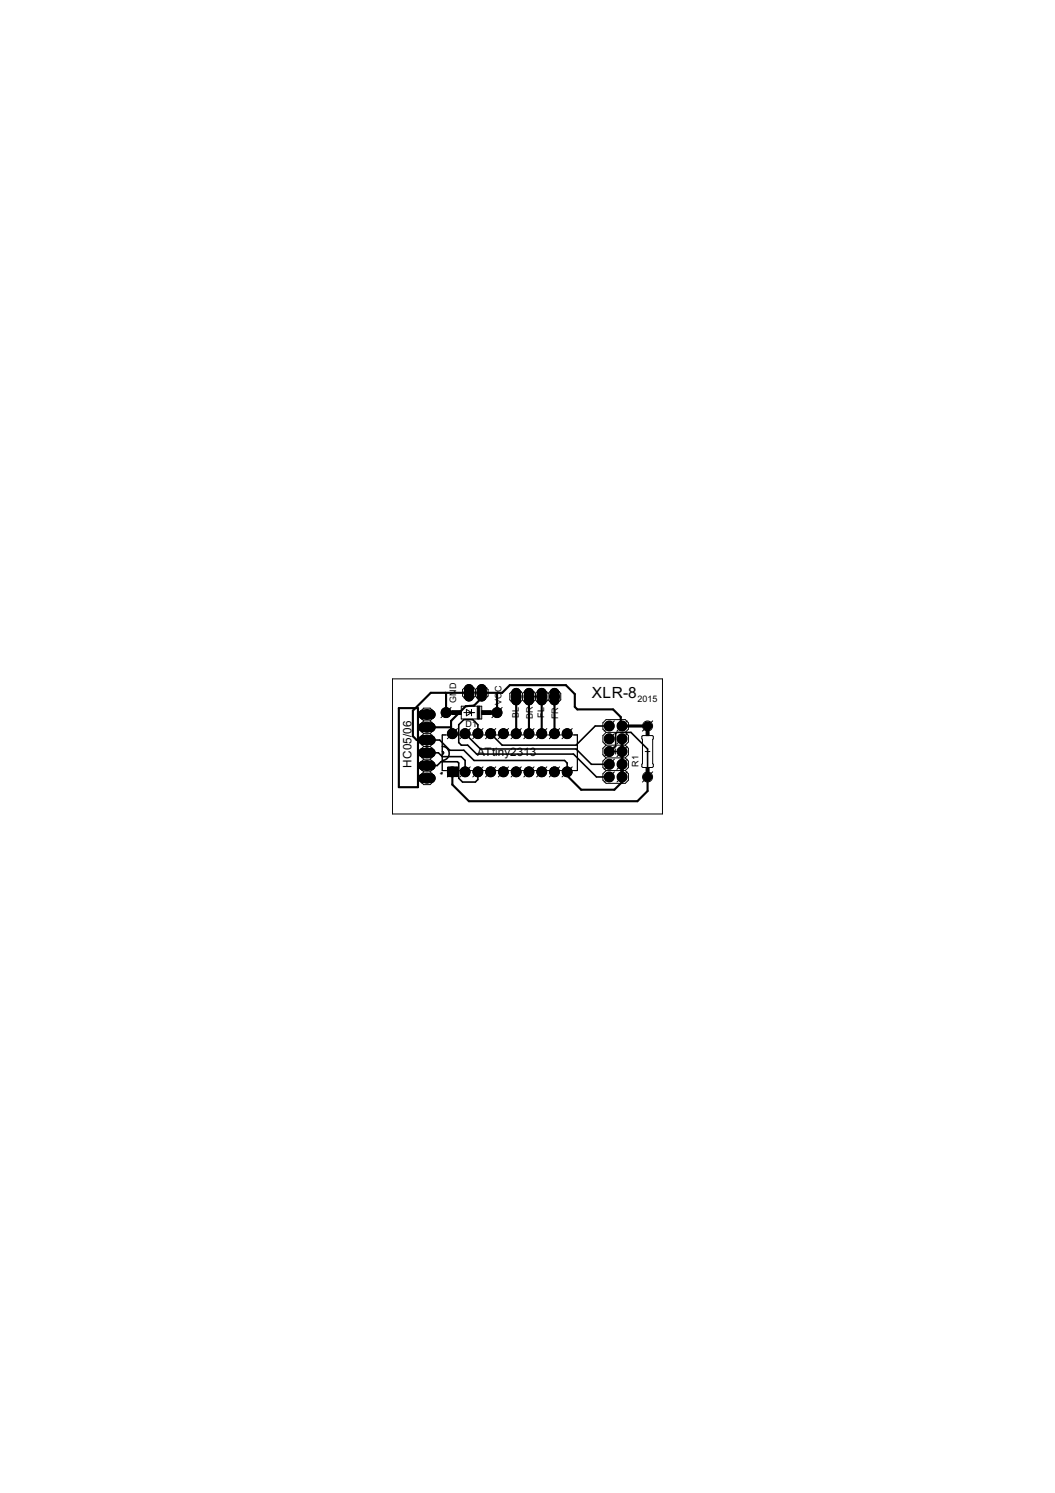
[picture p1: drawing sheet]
<svg xmlns="http://www.w3.org/2000/svg" width="210mm" height="297mm" viewBox="0 0 210 297" stroke-linecap="round" stroke-linejoin="round" font-family="sans-serif">
<defs><g id="words">
<text font-size="3.4" x="117.7" y="138.9">XLR-8</text>
<g font-size="2.6">
<text x="81.9" y="152.8" transform="rotate(-90 81.9 152.8)">HC05/06</text>
<text x="94.9" y="150.4">ATtiny2313</text>
</g>
<g font-size="2">
<text x="90.8" y="139.8" transform="rotate(-90 90.8 139.8)">GND</text>
<text x="99.8" y="140.3" transform="rotate(-90 99.8 140.3)">VCC</text>
<text x="103.2" y="142.9" transform="rotate(-90 103.2 142.9)">BL</text>
<text x="106" y="143.1" transform="rotate(-90 106 143.1)">BR</text>
<text x="108.3" y="142.9" transform="rotate(-90 108.3 142.9)">FL</text>
<text x="111.1" y="143.1" transform="rotate(-90 111.1 143.1)">FR</text>
<text x="126.8" y="139.6">2015</text>
<text x="92.6" y="144.7">D1</text>
<text x="88.9" y="154.2" transform="rotate(-90 88.9 154.2)">*</text>
<text x="127.1" y="152.5" transform="rotate(-90 127.1 152.5)">R1</text>
</g>
</g></defs>
<g fill="#000" stroke="#000" stroke-width=".2">
<path d="M92.6 136.5a.88 .88 0 0 1 .9-.3 .88 .88 0 0 1 .7 .8v1.7a.87 .87 0 0 1-.9 .8 .87 .87 0 0 1-.9-.8v-1.7zM95.1 136.5a.88 .88 0 0 1 1-.3 .88 .88 0 0 1 .6 .8v1.7a.87 .87 0 0 1-.9 .8 .87 .87 0 0 1-.8-.8v-1.7zM102 137.3a.88 .88 0 0 1 .9-.3 .88 .88 0 0 1 .7 .7v1.8a.87 .87 0 0 1-.9 .7 .87 .87 0 0 1-.9-.7v-1.8zM104.5 137.3a.88 .88 0 0 1 1-.3 .88 .88 0 0 1 .6 .7v1.8a.87 .87 0 0 1-.9 .7 .87 .87 0 0 1-.8-.7v-1.8zM107.1 137.3a.88 .88 0 0 1 .9-.3 .88 .88 0 0 1 .6 .7v1.8a.87 .87 0 0 1-.8 .7 .87 .87 0 0 1-.9-.7v-1.8zM109.6 137.3a.88 .88 0 0 1 .9-.3 .88 .88 0 0 1 .7 .7v1.8a.87 .87 0 0 1-.9 .7 .87 .87 0 0 1-.8-.7v-1.8zM83.5 141.6l.6-.3h1.7a.87 .87 0 0 1 .8 .9 .87 .87 0 0 1-.8 .8h-1.7a.88 .88 0 0 1-.6-1.4zM83.5 144.2l.6-.4h1.7a.87 .87 0 0 1 .8 .9 .87 .87 0 0 1-.8 .9h-1.7a.88 .88 0 0 1-.6-1.4zM83.5 146.7l.6-.3h1.7a.87 .87 0 0 1 .8 .8 .87 .87 0 0 1-.8 .9h-1.7a.88 .88 0 0 1-.6-1.4zM83.5 149.2l.6-.3h1.7a.87 .87 0 0 1 .8 .9 .87 .87 0 0 1-.8 .8h-1.7a.88 .88 0 0 1-.6-1.4zM83.5 151.8l.6-.4h1.7a.87 .87 0 0 1 .8 .9 .87 .87 0 0 1-.8 .9h-1.7a.88 .88 0 0 1-.6-1.4zM83.5 154.3l.6-.3h1.7a.87 .87 0 0 1 .8 .8 .87 .87 0 0 1-.8 .9h-1.7a.88 .88 0 0 1-.6-1.4z"/>
<path d="M89.1 152.6h1.8v1.9h-1.8z"/>
<circle cx="121.2" cy="147" r=".94"/>
<circle cx="121.2" cy="154.6" r=".94"/>
<circle cx="121.2" cy="152.1" r=".94"/>
<circle cx="121.2" cy="144.4" r=".94"/>
<circle cx="121.2" cy="149.5" r=".94"/>
<circle cx="121.2" cy="144.4" r=".83"/>
<circle cx="123.8" cy="147" r=".94"/>
<circle cx="123.8" cy="152.1" r=".94"/>
<circle cx="123.8" cy="149.5" r=".94"/>
<circle cx="123.8" cy="154.6" r=".94"/>
<circle cx="123.8" cy="144.4" r=".94"/>
<circle cx="128.8" cy="144.4" r=".83"/>
<circle cx="128.8" cy="154.6" r=".83"/>
</g>
<g fill="#000" stroke="#000" stroke-width=".2">
<circle cx="88.8" cy="141.8" r=".93"/>
<circle cx="90" cy="146" r=".93"/>
<circle cx="92.5" cy="153.6" r=".93"/>
<circle cx="92.5" cy="146" r=".93"/>
<circle cx="95.1" cy="153.6" r=".93"/>
<circle cx="95.1" cy="146" r=".93"/>
<circle cx="97.6" cy="146" r=".93"/>
<circle cx="97.6" cy="153.6" r=".93"/>
<circle cx="98.9" cy="141.8" r=".93"/>
<circle cx="100.2" cy="146" r=".93"/>
<circle cx="100.2" cy="153.6" r=".93"/>
<circle cx="102.7" cy="153.6" r=".93"/>
<circle cx="102.7" cy="146" r=".93"/>
<circle cx="105.2" cy="146" r=".93"/>
<circle cx="105.2" cy="153.6" r=".93"/>
<circle cx="107.8" cy="153.6" r=".93"/>
<circle cx="107.8" cy="146" r=".93"/>
<circle cx="110.3" cy="146" r=".93"/>
<circle cx="110.3" cy="153.6" r=".93"/>
<circle cx="112.8" cy="153.6" r=".93"/>
<circle cx="112.8" cy="146" r=".93"/>
</g>
<path d="M84.9 152.3h2.1l.7-.7h3.3l.3 .2v3l.7 .8h2.6l.5-.5v-1.5M84.9 147.2h2.6l2 2.1h2.8l2 2h18l.5 .5v1.8M84.9 149.8h2.3l.8 .7h3.8l.7 .8v2.3M92.5 146l3.1 3h19l3.1 3.1h3.5M95.1 146v-1.8l-1-1h-1.8l-1 1v3.5l.5 .6h1.2l1.8 1.7h19.3l4.6 4.6h2.5M121.2 144.4h-2.8l-3.8 3.9h-14.7l-2.3-2.3M121.2 149.5h.3l1-1v-2.5l.2-.3h2.8l3.3 3.3v5.6" fill="none" stroke="#000" stroke-width=".32"/>
<path d="M123.8 144.4h5M123.8 147v8.6" fill="none" stroke="#000" stroke-width=".61"/>
<path d="M88.6 137.8l.2 .2v3.8M93.3 137.8h-7.6l-3.6 3.6v5.1l.8 .7h2M99 137.8l-.1 .2v3.8M102.7 138.6v7.4M105.2 138.6v7.4M107.8 138.6v7.4M110.3 138.6v7.4M84.9 144.7h4.8M90 153.6v2.5l3.3 3.3h33.5l2-2v-2.8M112.8 153.6v.7l2.8 2.8h6.6l1.6-1.5M123.8 144.4l-.3-.2v-1.5l-1.5-1.6h-7.1l-.5-.5v-2.5l-1.8-1.8h-11.2l-1.5 1.5h-4.1v1.1l-1.5 1.5-1.6 .1-3 2.9v2.3l.3 .3" fill="none" stroke="#000" stroke-width=".42"/>
<circle cx="121.2" cy="144.4" r=".51" fill="#fff" stroke="#000" stroke-width=".2"/>
<circle cx="123.8" cy="144.4" r=".83" fill="#000" stroke="#000" stroke-width=".2"/>
<circle cx="123.8" cy="144.4" r=".51" fill="#fff" stroke="#000" stroke-width=".2"/>
<circle cx="121.2" cy="147" r=".83" fill="#000" stroke="#000" stroke-width=".2"/>
<circle cx="121.2" cy="147" r=".51" fill="#fff" stroke="#000" stroke-width=".2"/>
<circle cx="123.8" cy="147" r=".83" fill="#000" stroke="#000" stroke-width=".2"/>
<circle cx="123.8" cy="147" r=".51" fill="#fff" stroke="#000" stroke-width=".2"/>
<circle cx="121.2" cy="149.5" r=".83" fill="#000" stroke="#000" stroke-width=".2"/>
<circle cx="121.2" cy="149.5" r=".51" fill="#fff" stroke="#000" stroke-width=".2"/>
<circle cx="123.8" cy="149.5" r=".83" fill="#000" stroke="#000" stroke-width=".2"/>
<circle cx="123.8" cy="149.5" r=".51" fill="#fff" stroke="#000" stroke-width=".2"/>
<circle cx="121.2" cy="152.1" r=".83" fill="#000" stroke="#000" stroke-width=".2"/>
<circle cx="121.2" cy="152.1" r=".51" fill="#fff" stroke="#000" stroke-width=".2"/>
<circle cx="123.8" cy="152.1" r=".83" fill="#000" stroke="#000" stroke-width=".2"/>
<circle cx="123.8" cy="152.1" r=".51" fill="#fff" stroke="#000" stroke-width=".2"/>
<circle cx="121.2" cy="154.6" r=".83" fill="#000" stroke="#000" stroke-width=".2"/>
<circle cx="121.2" cy="154.6" r=".51" fill="#fff" stroke="#000" stroke-width=".2"/>
<circle cx="123.8" cy="154.6" r=".83" fill="#000" stroke="#000" stroke-width=".2"/>
<circle cx="123.8" cy="154.6" r=".51" fill="#fff" stroke="#000" stroke-width=".2"/>
<path d="M84.2 142.2h1.5" fill="none" stroke="#000" stroke-width="1.5"/>
<circle cx="84.9" cy="142.2" r=".51" fill="#fff" stroke="#000" stroke-width=".2"/>
<path d="M84.2 144.7h1.5" fill="none" stroke="#000" stroke-width="1.5"/>
<circle cx="84.9" cy="144.7" r=".51" fill="#fff" stroke="#000" stroke-width=".2"/>
<path d="M84.2 147.2h1.5" fill="none" stroke="#000" stroke-width="1.5"/>
<circle cx="84.9" cy="147.2" r=".51" fill="#fff" stroke="#000" stroke-width=".2"/>
<path d="M84.2 149.8h1.5" fill="none" stroke="#000" stroke-width="1.5"/>
<circle cx="84.9" cy="149.8" r=".51" fill="#fff" stroke="#000" stroke-width=".2"/>
<path d="M84.2 152.3h1.5" fill="none" stroke="#000" stroke-width="1.5"/>
<circle cx="84.9" cy="152.3" r=".51" fill="#fff" stroke="#000" stroke-width=".2"/>
<path d="M84.2 154.8h1.5" fill="none" stroke="#000" stroke-width="1.5"/>
<circle cx="84.9" cy="154.8" r=".51" fill="#fff" stroke="#000" stroke-width=".2"/>
<path d="M93.3 137.1v1.5" fill="none" stroke="#000" stroke-width="1.5"/>
<circle cx="93.3" cy="137.8" r=".51" fill="#fff" stroke="#000" stroke-width=".2"/>
<path d="M95.8 137.1v1.5" fill="none" stroke="#000" stroke-width="1.5"/>
<circle cx="95.8" cy="137.8" r=".51" fill="#fff" stroke="#000" stroke-width=".2"/>
<circle cx="128.8" cy="154.6" r=".71" fill="#000" stroke="#000" stroke-width=".2"/>
<circle cx="128.8" cy="154.6" r=".4" fill="#fff" stroke="#000" stroke-width=".2"/>
<circle cx="128.8" cy="144.4" r=".71" fill="#000" stroke="#000" stroke-width=".2"/>
<circle cx="128.8" cy="144.4" r=".4" fill="#fff" stroke="#000" stroke-width=".2"/>
<path d="M89.2 152.7h1.6v1.7h-1.6z" fill="#000" stroke="#000" stroke-width=".2"/>
<circle cx="90" cy="153.6" r=".55" fill="#fff" stroke="#000" stroke-width=".2"/>
<circle cx="92.5" cy="153.6" r=".85" fill="#000" stroke="#000" stroke-width=".2"/>
<circle cx="92.5" cy="153.6" r=".55" fill="#fff" stroke="#000" stroke-width=".2"/>
<circle cx="95.1" cy="153.6" r=".85" fill="#000" stroke="#000" stroke-width=".2"/>
<circle cx="95.1" cy="153.6" r=".55" fill="#fff" stroke="#000" stroke-width=".2"/>
<circle cx="97.6" cy="153.6" r=".85" fill="#000" stroke="#000" stroke-width=".2"/>
<circle cx="97.6" cy="153.6" r=".55" fill="#fff" stroke="#000" stroke-width=".2"/>
<circle cx="100.2" cy="153.6" r=".85" fill="#000" stroke="#000" stroke-width=".2"/>
<circle cx="100.2" cy="153.6" r=".55" fill="#fff" stroke="#000" stroke-width=".2"/>
<circle cx="102.7" cy="153.6" r=".85" fill="#000" stroke="#000" stroke-width=".2"/>
<circle cx="102.7" cy="153.6" r=".55" fill="#fff" stroke="#000" stroke-width=".2"/>
<circle cx="105.2" cy="153.6" r=".85" fill="#000" stroke="#000" stroke-width=".2"/>
<circle cx="105.2" cy="153.6" r=".55" fill="#fff" stroke="#000" stroke-width=".2"/>
<circle cx="107.8" cy="153.6" r=".85" fill="#000" stroke="#000" stroke-width=".2"/>
<circle cx="107.8" cy="153.6" r=".55" fill="#fff" stroke="#000" stroke-width=".2"/>
<circle cx="110.3" cy="153.6" r=".85" fill="#000" stroke="#000" stroke-width=".2"/>
<circle cx="110.3" cy="153.6" r=".55" fill="#fff" stroke="#000" stroke-width=".2"/>
<circle cx="112.8" cy="153.6" r=".85" fill="#000" stroke="#000" stroke-width=".2"/>
<circle cx="112.8" cy="153.6" r=".55" fill="#fff" stroke="#000" stroke-width=".2"/>
<circle cx="112.8" cy="146" r=".85" fill="#000" stroke="#000" stroke-width=".2"/>
<circle cx="112.8" cy="146" r=".55" fill="#fff" stroke="#000" stroke-width=".2"/>
<circle cx="110.3" cy="146" r=".85" fill="#000" stroke="#000" stroke-width=".2"/>
<circle cx="110.3" cy="146" r=".55" fill="#fff" stroke="#000" stroke-width=".2"/>
<circle cx="107.8" cy="146" r=".85" fill="#000" stroke="#000" stroke-width=".2"/>
<circle cx="107.8" cy="146" r=".55" fill="#fff" stroke="#000" stroke-width=".2"/>
<circle cx="105.2" cy="146" r=".85" fill="#000" stroke="#000" stroke-width=".2"/>
<circle cx="105.2" cy="146" r=".55" fill="#fff" stroke="#000" stroke-width=".2"/>
<circle cx="102.7" cy="146" r=".85" fill="#000" stroke="#000" stroke-width=".2"/>
<circle cx="102.7" cy="146" r=".55" fill="#fff" stroke="#000" stroke-width=".2"/>
<circle cx="100.2" cy="146" r=".85" fill="#000" stroke="#000" stroke-width=".2"/>
<circle cx="100.2" cy="146" r=".55" fill="#fff" stroke="#000" stroke-width=".2"/>
<circle cx="97.6" cy="146" r=".85" fill="#000" stroke="#000" stroke-width=".2"/>
<circle cx="97.6" cy="146" r=".55" fill="#fff" stroke="#000" stroke-width=".2"/>
<circle cx="95.1" cy="146" r=".85" fill="#000" stroke="#000" stroke-width=".2"/>
<circle cx="95.1" cy="146" r=".55" fill="#fff" stroke="#000" stroke-width=".2"/>
<circle cx="92.5" cy="146" r=".85" fill="#000" stroke="#000" stroke-width=".2"/>
<circle cx="92.5" cy="146" r=".55" fill="#fff" stroke="#000" stroke-width=".2"/>
<circle cx="90" cy="146" r=".85" fill="#000" stroke="#000" stroke-width=".2"/>
<circle cx="90" cy="146" r=".55" fill="#fff" stroke="#000" stroke-width=".2"/>
<path d="M110.3 137.8v1.6" fill="none" stroke="#000" stroke-width="1.5"/>
<circle cx="110.3" cy="138.6" r=".51" fill="#fff" stroke="#000" stroke-width=".2"/>
<path d="M107.8 137.8v1.6" fill="none" stroke="#000" stroke-width="1.5"/>
<circle cx="107.8" cy="138.6" r=".51" fill="#fff" stroke="#000" stroke-width=".2"/>
<path d="M105.2 137.8v1.6" fill="none" stroke="#000" stroke-width="1.5"/>
<circle cx="105.2" cy="138.6" r=".51" fill="#fff" stroke="#000" stroke-width=".2"/>
<path d="M102.7 137.8v1.6" fill="none" stroke="#000" stroke-width="1.5"/>
<circle cx="102.7" cy="138.6" r=".51" fill="#fff" stroke="#000" stroke-width=".2"/>
<circle cx="88.8" cy="141.8" r=".85" fill="#000" stroke="#000" stroke-width=".2"/>
<circle cx="88.8" cy="141.8" r=".55" fill="#fff" stroke="#000" stroke-width=".2"/>
<circle cx="98.9" cy="141.8" r=".85" fill="#000" stroke="#000" stroke-width=".2"/>
<circle cx="98.9" cy="141.8" r=".55" fill="#fff" stroke="#000" stroke-width=".2"/>
<circle cx="121.2" cy="144.4" r=".83" fill="#000" stroke="#000" stroke-width=".2"/>
<circle cx="121.2" cy="144.4" r=".51" fill="#fff" stroke="#000" stroke-width=".2"/>
<circle cx="123.8" cy="144.4" r=".83" fill="#000" stroke="#000" stroke-width=".2"/>
<circle cx="123.8" cy="144.4" r=".51" fill="#fff" stroke="#000" stroke-width=".2"/>
<circle cx="121.2" cy="147" r=".83" fill="#000" stroke="#000" stroke-width=".2"/>
<circle cx="121.2" cy="147" r=".51" fill="#fff" stroke="#000" stroke-width=".2"/>
<circle cx="123.8" cy="147" r=".83" fill="#000" stroke="#000" stroke-width=".2"/>
<circle cx="123.8" cy="147" r=".51" fill="#fff" stroke="#000" stroke-width=".2"/>
<circle cx="121.2" cy="149.5" r=".83" fill="#000" stroke="#000" stroke-width=".2"/>
<circle cx="121.2" cy="149.5" r=".51" fill="#fff" stroke="#000" stroke-width=".2"/>
<circle cx="123.8" cy="149.5" r=".83" fill="#000" stroke="#000" stroke-width=".2"/>
<circle cx="123.8" cy="149.5" r=".51" fill="#fff" stroke="#000" stroke-width=".2"/>
<circle cx="121.2" cy="152.1" r=".83" fill="#000" stroke="#000" stroke-width=".2"/>
<circle cx="121.2" cy="152.1" r=".51" fill="#fff" stroke="#000" stroke-width=".2"/>
<circle cx="123.8" cy="152.1" r=".83" fill="#000" stroke="#000" stroke-width=".2"/>
<circle cx="123.8" cy="152.1" r=".51" fill="#fff" stroke="#000" stroke-width=".2"/>
<circle cx="121.2" cy="154.6" r=".83" fill="#000" stroke="#000" stroke-width=".2"/>
<circle cx="121.2" cy="154.6" r=".51" fill="#fff" stroke="#000" stroke-width=".2"/>
<circle cx="123.8" cy="154.6" r=".83" fill="#000" stroke="#000" stroke-width=".2"/>
<circle cx="123.8" cy="154.6" r=".51" fill="#fff" stroke="#000" stroke-width=".2"/>
<path d="M84.2 142.2h1.5" fill="none" stroke="#000" stroke-width="1.5"/>
<circle cx="84.9" cy="142.2" r=".51" fill="#fff" stroke="#000" stroke-width=".2"/>
<path d="M84.2 144.7h1.5" fill="none" stroke="#000" stroke-width="1.5"/>
<circle cx="84.9" cy="144.7" r=".51" fill="#fff" stroke="#000" stroke-width=".2"/>
<path d="M84.2 147.2h1.5" fill="none" stroke="#000" stroke-width="1.5"/>
<circle cx="84.9" cy="147.2" r=".51" fill="#fff" stroke="#000" stroke-width=".2"/>
<path d="M84.2 149.8h1.5" fill="none" stroke="#000" stroke-width="1.5"/>
<circle cx="84.9" cy="149.8" r=".51" fill="#fff" stroke="#000" stroke-width=".2"/>
<path d="M84.2 152.3h1.5" fill="none" stroke="#000" stroke-width="1.5"/>
<circle cx="84.9" cy="152.3" r=".51" fill="#fff" stroke="#000" stroke-width=".2"/>
<path d="M84.2 154.8h1.5" fill="none" stroke="#000" stroke-width="1.5"/>
<circle cx="84.9" cy="154.8" r=".51" fill="#fff" stroke="#000" stroke-width=".2"/>
<path d="M93.3 137.1v1.5" fill="none" stroke="#000" stroke-width="1.5"/>
<circle cx="93.3" cy="137.8" r=".51" fill="#fff" stroke="#000" stroke-width=".2"/>
<path d="M95.8 137.1v1.5" fill="none" stroke="#000" stroke-width="1.5"/>
<circle cx="95.8" cy="137.8" r=".51" fill="#fff" stroke="#000" stroke-width=".2"/>
<circle cx="128.8" cy="154.6" r=".71" fill="#000" stroke="#000" stroke-width=".2"/>
<circle cx="128.8" cy="154.6" r=".4" fill="#fff" stroke="#000" stroke-width=".2"/>
<circle cx="128.8" cy="144.4" r=".71" fill="#000" stroke="#000" stroke-width=".2"/>
<circle cx="128.8" cy="144.4" r=".4" fill="#fff" stroke="#000" stroke-width=".2"/>
<path d="M89.2 152.7h1.6v1.7h-1.6z" fill="#000" stroke="#000" stroke-width=".2"/>
<circle cx="90" cy="153.6" r=".55" fill="#fff" stroke="#000" stroke-width=".2"/>
<circle cx="92.5" cy="153.6" r=".85" fill="#000" stroke="#000" stroke-width=".2"/>
<circle cx="92.5" cy="153.6" r=".55" fill="#fff" stroke="#000" stroke-width=".2"/>
<circle cx="95.1" cy="153.6" r=".85" fill="#000" stroke="#000" stroke-width=".2"/>
<circle cx="95.1" cy="153.6" r=".55" fill="#fff" stroke="#000" stroke-width=".2"/>
<circle cx="97.6" cy="153.6" r=".85" fill="#000" stroke="#000" stroke-width=".2"/>
<circle cx="97.6" cy="153.6" r=".55" fill="#fff" stroke="#000" stroke-width=".2"/>
<circle cx="100.2" cy="153.6" r=".85" fill="#000" stroke="#000" stroke-width=".2"/>
<circle cx="100.2" cy="153.6" r=".55" fill="#fff" stroke="#000" stroke-width=".2"/>
<circle cx="102.7" cy="153.6" r=".85" fill="#000" stroke="#000" stroke-width=".2"/>
<circle cx="102.7" cy="153.6" r=".55" fill="#fff" stroke="#000" stroke-width=".2"/>
<circle cx="105.2" cy="153.6" r=".85" fill="#000" stroke="#000" stroke-width=".2"/>
<circle cx="105.2" cy="153.6" r=".55" fill="#fff" stroke="#000" stroke-width=".2"/>
<circle cx="107.8" cy="153.6" r=".85" fill="#000" stroke="#000" stroke-width=".2"/>
<circle cx="107.8" cy="153.6" r=".55" fill="#fff" stroke="#000" stroke-width=".2"/>
<circle cx="110.3" cy="153.6" r=".85" fill="#000" stroke="#000" stroke-width=".2"/>
<circle cx="110.3" cy="153.6" r=".55" fill="#fff" stroke="#000" stroke-width=".2"/>
<circle cx="112.8" cy="153.6" r=".85" fill="#000" stroke="#000" stroke-width=".2"/>
<circle cx="112.8" cy="153.6" r=".55" fill="#fff" stroke="#000" stroke-width=".2"/>
<circle cx="112.8" cy="146" r=".85" fill="#000" stroke="#000" stroke-width=".2"/>
<circle cx="112.8" cy="146" r=".55" fill="#fff" stroke="#000" stroke-width=".2"/>
<circle cx="110.3" cy="146" r=".85" fill="#000" stroke="#000" stroke-width=".2"/>
<circle cx="110.3" cy="146" r=".55" fill="#fff" stroke="#000" stroke-width=".2"/>
<circle cx="107.8" cy="146" r=".85" fill="#000" stroke="#000" stroke-width=".2"/>
<circle cx="107.8" cy="146" r=".55" fill="#fff" stroke="#000" stroke-width=".2"/>
<circle cx="105.2" cy="146" r=".85" fill="#000" stroke="#000" stroke-width=".2"/>
<circle cx="105.2" cy="146" r=".55" fill="#fff" stroke="#000" stroke-width=".2"/>
<circle cx="102.7" cy="146" r=".85" fill="#000" stroke="#000" stroke-width=".2"/>
<circle cx="102.7" cy="146" r=".55" fill="#fff" stroke="#000" stroke-width=".2"/>
<circle cx="100.2" cy="146" r=".85" fill="#000" stroke="#000" stroke-width=".2"/>
<circle cx="100.2" cy="146" r=".55" fill="#fff" stroke="#000" stroke-width=".2"/>
<circle cx="97.6" cy="146" r=".85" fill="#000" stroke="#000" stroke-width=".2"/>
<circle cx="97.6" cy="146" r=".55" fill="#fff" stroke="#000" stroke-width=".2"/>
<circle cx="95.1" cy="146" r=".85" fill="#000" stroke="#000" stroke-width=".2"/>
<circle cx="95.1" cy="146" r=".55" fill="#fff" stroke="#000" stroke-width=".2"/>
<circle cx="92.5" cy="146" r=".85" fill="#000" stroke="#000" stroke-width=".2"/>
<circle cx="92.5" cy="146" r=".55" fill="#fff" stroke="#000" stroke-width=".2"/>
<circle cx="90" cy="146" r=".85" fill="#000" stroke="#000" stroke-width=".2"/>
<circle cx="90" cy="146" r=".55" fill="#fff" stroke="#000" stroke-width=".2"/>
<path d="M110.3 137.8v1.6" fill="none" stroke="#000" stroke-width="1.5"/>
<circle cx="110.3" cy="138.6" r=".51" fill="#fff" stroke="#000" stroke-width=".2"/>
<path d="M107.8 137.8v1.6" fill="none" stroke="#000" stroke-width="1.5"/>
<circle cx="107.8" cy="138.6" r=".51" fill="#fff" stroke="#000" stroke-width=".2"/>
<path d="M105.2 137.8v1.6" fill="none" stroke="#000" stroke-width="1.5"/>
<circle cx="105.2" cy="138.6" r=".51" fill="#fff" stroke="#000" stroke-width=".2"/>
<path d="M102.7 137.8v1.6" fill="none" stroke="#000" stroke-width="1.5"/>
<circle cx="102.7" cy="138.6" r=".51" fill="#fff" stroke="#000" stroke-width=".2"/>
<circle cx="88.8" cy="141.8" r=".85" fill="#000" stroke="#000" stroke-width=".2"/>
<circle cx="88.8" cy="141.8" r=".55" fill="#fff" stroke="#000" stroke-width=".2"/>
<circle cx="98.9" cy="141.8" r=".85" fill="#000" stroke="#000" stroke-width=".2"/>
<circle cx="98.9" cy="141.8" r=".55" fill="#fff" stroke="#000" stroke-width=".2"/>
<g fill="#000" stroke="#000" stroke-width=".2">
<path d="M92.6 136.5a.88 .88 0 0 1 .9-.3 .88 .88 0 0 1 .7 .8v1.7a.87 .87 0 0 1-.9 .8 .87 .87 0 0 1-.9-.8v-1.7zM93 137.6h.6v.5h-.6zM95.1 136.5a.88 .88 0 0 1 1-.3 .88 .88 0 0 1 .6 .8v1.7a.87 .87 0 0 1-.9 .8 .87 .87 0 0 1-.8-.8v-1.7zM95.6 137.6h.5v.5h-.5zM102.4 138.3h.6v.6h-.6zM102 137.3a.88 .88 0 0 1 .9-.3 .88 .88 0 0 1 .7 .7v1.8a.87 .87 0 0 1-.9 .7 .87 .87 0 0 1-.9-.7v-1.8zM105 138.3h.5v.6h-.5zM104.5 137.3a.88 .88 0 0 1 1-.3 .88 .88 0 0 1 .6 .7v1.8a.87 .87 0 0 1-.9 .7 .87 .87 0 0 1-.8-.7v-1.8zM107.5 138.3h.5v.6h-.5zM107.1 137.3a.88 .88 0 0 1 .9-.3 .88 .88 0 0 1 .6 .7v1.8a.87 .87 0 0 1-.8 .7 .87 .87 0 0 1-.9-.7v-1.8zM110.1 138.3h.5v.6h-.5zM109.6 137.3a.88 .88 0 0 1 .9-.3 .88 .88 0 0 1 .7 .7v1.8a.87 .87 0 0 1-.9 .7 .87 .87 0 0 1-.8-.7v-1.8z"/>
<path d="M84.7 152.1h.5v.5h-.5zM84.7 149.5h.5v.5h-.5zM84.7 147h.5v.5h-.5zM84.7 144.4h.5v.5h-.5zM84.7 141.9h.5v.5h-.5zM84.7 154.6h.5v.5h-.5zM83.5 141.6l.6-.3h1.7a.87 .87 0 0 1 .8 .9 .87 .87 0 0 1-.8 .8h-1.7a.88 .88 0 0 1-.6-1.4zM83.5 144.2l.6-.4h1.7a.87 .87 0 0 1 .8 .9 .87 .87 0 0 1-.8 .9h-1.7a.88 .88 0 0 1-.6-1.4zM83.5 146.7l.6-.3h1.7a.87 .87 0 0 1 .8 .8 .87 .87 0 0 1-.8 .9h-1.7a.88 .88 0 0 1-.6-1.4zM83.5 149.2l.6-.3h1.7a.87 .87 0 0 1 .8 .9 .87 .87 0 0 1-.8 .8h-1.7a.88 .88 0 0 1-.6-1.4zM83.5 151.8l.6-.4h1.7a.87 .87 0 0 1 .8 .9 .87 .87 0 0 1-.8 .9h-1.7a.88 .88 0 0 1-.6-1.4zM83.5 154.3l.6-.3h1.7a.87 .87 0 0 1 .8 .8 .87 .87 0 0 1-.8 .9h-1.7a.88 .88 0 0 1-.6-1.4z"/>
<path d="M89.1 152.6h1.8v1.9h-1.8zM89.9 141.4h1.9v.8h-1.9zM95 140.5h.5v2.5h-.5zM95.8 141.4h1.9v.8h-1.9zM121 144.2h.5v.5h-.5zM121 146.7h.5v.5h-.5zM121 149.3h.5v.5h-.5zM121 151.8h.5v.5h-.5zM121 154.3h.5v.5h-.5zM123.5 144.2h.5v.5h-.5zM123.5 146.7h.5v.5h-.5zM123.5 149.3h.5v.5h-.5z"/>
<path d="M123.5 151.8h.5v.5h-.5zM123.5 154.3h.5v.5h-.5zM128.5 145.5h.6v.8h-.6zM128.5 152.7h.6v.8h-.6z"/>
<circle cx="121.2" cy="147" r=".94"/>
<circle cx="121.2" cy="154.6" r=".94"/>
<circle cx="121.2" cy="152.1" r=".94"/>
<circle cx="121.2" cy="144.4" r=".94"/>
<circle cx="121.2" cy="149.5" r=".94"/>
<circle cx="123.8" cy="147" r=".94"/>
<circle cx="123.8" cy="152.1" r=".94"/>
<circle cx="123.8" cy="149.5" r=".94"/>
<circle cx="123.8" cy="154.6" r=".94"/>
<circle cx="123.8" cy="144.4" r=".94"/>
<circle cx="128.8" cy="144.4" r=".83"/>
<circle cx="128.8" cy="154.6" r=".83"/>
</g>
<g fill="#000" stroke="#000" stroke-width=".2">
<circle cx="88.8" cy="141.8" r=".93"/>
<circle cx="90" cy="146" r=".93"/>
<circle cx="92.5" cy="153.6" r=".93"/>
<circle cx="92.5" cy="146" r=".93"/>
<circle cx="95.1" cy="153.6" r=".93"/>
<circle cx="95.1" cy="146" r=".93"/>
<circle cx="97.6" cy="146" r=".93"/>
<circle cx="97.6" cy="153.6" r=".93"/>
<circle cx="98.9" cy="141.8" r=".93"/>
<circle cx="100.2" cy="146" r=".93"/>
<circle cx="100.2" cy="153.6" r=".93"/>
<circle cx="102.7" cy="153.6" r=".93"/>
<circle cx="102.7" cy="146" r=".93"/>
<circle cx="105.2" cy="146" r=".93"/>
<circle cx="105.2" cy="153.6" r=".93"/>
<circle cx="107.8" cy="153.6" r=".93"/>
<circle cx="107.8" cy="146" r=".93"/>
<circle cx="110.3" cy="146" r=".93"/>
<circle cx="110.3" cy="153.6" r=".93"/>
<circle cx="112.8" cy="153.6" r=".93"/>
<circle cx="112.8" cy="146" r=".93"/>
</g>
<path d="M88 148.5a1.4 1.4 0 0 1 1.4 1.4 1.4 1.4 0 0 1-1.4 1.4" fill="none" stroke="#000" stroke-width=".32"/>
<path d="M79.4 140.9h3.8v15.7h-3.8z" fill="none" stroke="#000" stroke-width=".42"/>
<g fill="none" stroke="#000" stroke-width=".2">
<path d="M78.1 135.1h53.7v26.8h-53.7zM94.2 137.8h.8M94.3 136.8l-2 2.1M94.6 137.2l-.7-.6h-1.2l-.7 .6v1.3l.7 .6h1.2l.7-.6M94.6 137.2l.6-.6h1.3l.6 .6v1.3l-.6 .6h-1.3l-.6-.6M94.6 137.2v1.3M96.9 136.8l-2.1 2.1M103.7 137.6l-2 2M104 139.2l.6 .7h1.3l.6-.7M104 138l-.7-.7h-1.2l-.7 .7v1.2l.7 .7h1.2l.7-.7M104 138v1.2M104 138l.6-.7h1.3l.6 .7"/>
<path d="M106.1 138.6h.8M106.3 137.6l-2.1 2M106.5 139.2l.6 .7h1.3l.7-.7M106.5 138l.6-.7h1.3l.7 .7M106.5 138v1.2M108.8 137.6l-2 2M109.1 138l.6-.7h1.3l.6 .7v1.2l-.6 .7h-1.3l-.6-.7M109.1 138v1.2M111.3 137.6l-2 2M84.3 143.4l-.6-.6v-1.3l.6-.6h1.3l.6 .6v1.3l-.6 .6M84.3 153.6l-.6 .6v1.3l.6 .6h1.3l.6-.6v-1.3l-.6-.6M84.3 151h1.3"/>
<path d="M84.3 148.5l-.6 .6v1.3l.6 .6M84.3 153.6h1.3M84.3 151l-.6 .7v1.3l.6 .6M84.3 143.4l-.6 .7v1.2l.6 .7M84.3 146l-.6 .6v1.3l.6 .6M84.3 148.5h1.3M84.3 143.4h1.3M84.3 146h1.3M84.9 148.1v.8M85.6 143.4l.6 .7v1.2l-.6 .7M85.6 146l.6 .6v1.3l-.6 .6M85.6 148.5l.6 .6v1.3l-.6 .6"/>
<path d="M85.6 151l.6 .7v1.3l-.6 .6M86 141.1l-2.1 2.1M86 143.7l-2.1 2M86 146.2l-2.1 2.1M86 148.8l-2.1 2M86 151.3l-2.1 2M86 153.8l-2.1 2.1M88 149.5l.3 .2-.1 .3-.2 .1M88 146.2h26.9v7.1h-26.9zM89.5 146.2v-.8h1.1v.8M89.5 153.3v.8h1.1v-.8M89.7 140.8l-2 2"/>
<path d="M91 152.6l-2 2M91 144.9l-2 2.1M91.8 140.5h4v2.5h-4zM92 153.3v.8h1.1v-.8M92 146.2v-.8h1.1v.8M92.3 141.8h2.1M92.8 141.1l1 .7-1 .6zM93.6 152.6l-2.1 2M93.6 144.9l-2.1 2.1M93.8 141.1v1.3M94.5 153.3v.8h1.2v-.8M94.5 146.2v-.8h1.2v.8"/>
<path d="M96.1 152.6l-2 2M96.1 144.9l-2 2.1M97.1 146.2v-.8h1.1v.8M97.1 153.3v.8h1.1v-.8M98.6 144.9l-2 2.1M98.6 152.6l-2 2M99.6 153.3v.8h1.1v-.8M99.6 146.2v-.8h1.1v.8M99.9 140.8l-2 2M101.2 152.6l-2.1 2M101.2 144.9l-2.1 2.1M102.2 153.3v.8h1.1v-.8"/>
<path d="M102.2 146.2v-.8h1.1v.8M103.7 152.6l-2 2M103.7 144.9l-2 2.1M104.7 153.3v.8h1.1v-.8M104.7 146.2v-.8h1.1v.8M106.3 152.6l-2.1 2M106.3 144.9l-2.1 2.1M107.2 153.3v.8h1.1v-.8M107.2 146.2v-.8h1.1v.8M108.8 152.6l-2 2M108.8 144.9l-2 2.1M109.7 153.3v.8h1.2v-.8"/>
<path d="M109.7 146.2v-.8h1.2v.8M111.3 152.6l-2 2M111.3 144.9l-2 2.1M111.9 146h1.9M112.3 153.3v.8h1.1v-.8M112.3 146.2v-.8h1.1v.8M112.8 145v1.9M113.9 152.6l-2.1 2M113.9 144.9l-2.1 2.1M120.6 145.7l-.6-.6v-1.3l.6-.6h3.8l.6 .6v1.3l-.6 .6M120.6 145.7l-.6 .6v1.3l.6 .7M120.6 148.3l-.6 .6v1.3l.6 .6"/>
<path d="M120.6 150.8l-.6 .6v1.3l.6 .6M120.6 153.3l-.6 .6v1.3l.6 .7h3.8l.6-.7v-1.3l-.6-.6M120.6 145.7h3.8M120.6 148.3h3.8M120.6 150.8h3.8M120.6 153.3h3.8M122 149.5h1M122.2 143.4l-2 2.1M122.2 146l-2 2M122.2 148.5l-2 2M122.2 151l-2 2.1M122.2 153.6l-2 2"/>
<path d="M122.5 149v1M124.4 145.7l.6 .6v1.3l-.6 .7M124.4 148.3l.6 .6v1.3l-.6 .6M124.4 150.8l.6 .6v1.3l-.6 .6M124.8 143.4l-2.1 2.1M124.8 146l-2.1 2M124.8 148.5l-2.1 2M124.8 151l-2.1 2.1M124.8 153.6l-2.1 2M127.8 146.4l1.9-.1 .3 .2-.1 5.4 .1 .5-.2 .3h-1.8l-.3-.2v-.4l.1-.2zM128.4 149.5h.9M128.8 149.1v.9"/>
<path d="M129.9 143.4l-2.1 2.1M129.9 153.6l-2.1 2"/>
<circle cx="93.3" cy="137.8" r=".99"/>
<circle cx="95.8" cy="137.8" r=".99"/>
<circle cx="102.7" cy="138.6" r=".99"/>
<circle cx="105.2" cy="138.6" r=".99"/>
<circle cx="107.8" cy="138.6" r=".99"/>
<circle cx="110.3" cy="138.6" r=".99"/>
<circle cx="84.9" cy="147.2" r=".99"/>
<circle cx="84.9" cy="149.8" r=".99"/>
<circle cx="84.9" cy="142.2" r=".99"/>
<circle cx="84.9" cy="144.7" r=".99"/>
<circle cx="84.9" cy="152.3" r=".99"/>
<circle cx="84.9" cy="154.8" r=".99"/>
<circle cx="88.8" cy="141.8" r=".99"/>
<circle cx="90" cy="146" r=".99"/>
<circle cx="90" cy="153.6" r=".99"/>
<circle cx="92.5" cy="146" r=".99"/>
<circle cx="92.5" cy="153.6" r=".99"/>
<circle cx="95.1" cy="153.6" r=".99"/>
<circle cx="95.1" cy="146" r=".99"/>
<circle cx="97.6" cy="146" r=".99"/>
<circle cx="97.6" cy="153.6" r=".99"/>
<circle cx="98.9" cy="141.8" r=".99"/>
<circle cx="100.2" cy="153.6" r=".99"/>
<circle cx="100.2" cy="146" r=".99"/>
<circle cx="102.7" cy="153.6" r=".99"/>
<circle cx="102.7" cy="146" r=".99"/>
<circle cx="105.2" cy="153.6" r=".99"/>
<circle cx="105.2" cy="146" r=".99"/>
<circle cx="107.8" cy="146" r=".99"/>
<circle cx="107.8" cy="153.6" r=".99"/>
<circle cx="110.3" cy="146" r=".99"/>
<circle cx="110.3" cy="153.6" r=".99"/>
<circle cx="112.8" cy="153.6" r=".99"/>
<circle cx="112.8" cy="146" r=".99"/>
<circle cx="121.2" cy="147" r=".99"/>
<circle cx="121.2" cy="154.6" r=".99"/>
<circle cx="121.2" cy="152.1" r=".99"/>
<circle cx="121.2" cy="149.5" r=".99"/>
<circle cx="121.2" cy="144.4" r=".99"/>
<circle cx="123.8" cy="147" r=".99"/>
<circle cx="123.8" cy="149.5" r=".99"/>
<circle cx="123.8" cy="154.6" r=".99"/>
<circle cx="123.8" cy="144.4" r=".99"/>
<circle cx="123.8" cy="152.1" r=".99"/>
<circle cx="128.8" cy="154.6" r=".99"/>
<circle cx="128.8" cy="144.4" r=".99"/>
</g>
<path d="M128.8 144.4v1.1M128.8 153.6v1" fill="none" stroke="#000" stroke-width=".61"/>
<path d="M88.8 141.8h.9M97.9 141.8h1" fill="none" stroke="#000" stroke-width=".76"/>
<use href="#words"/>
</svg>
